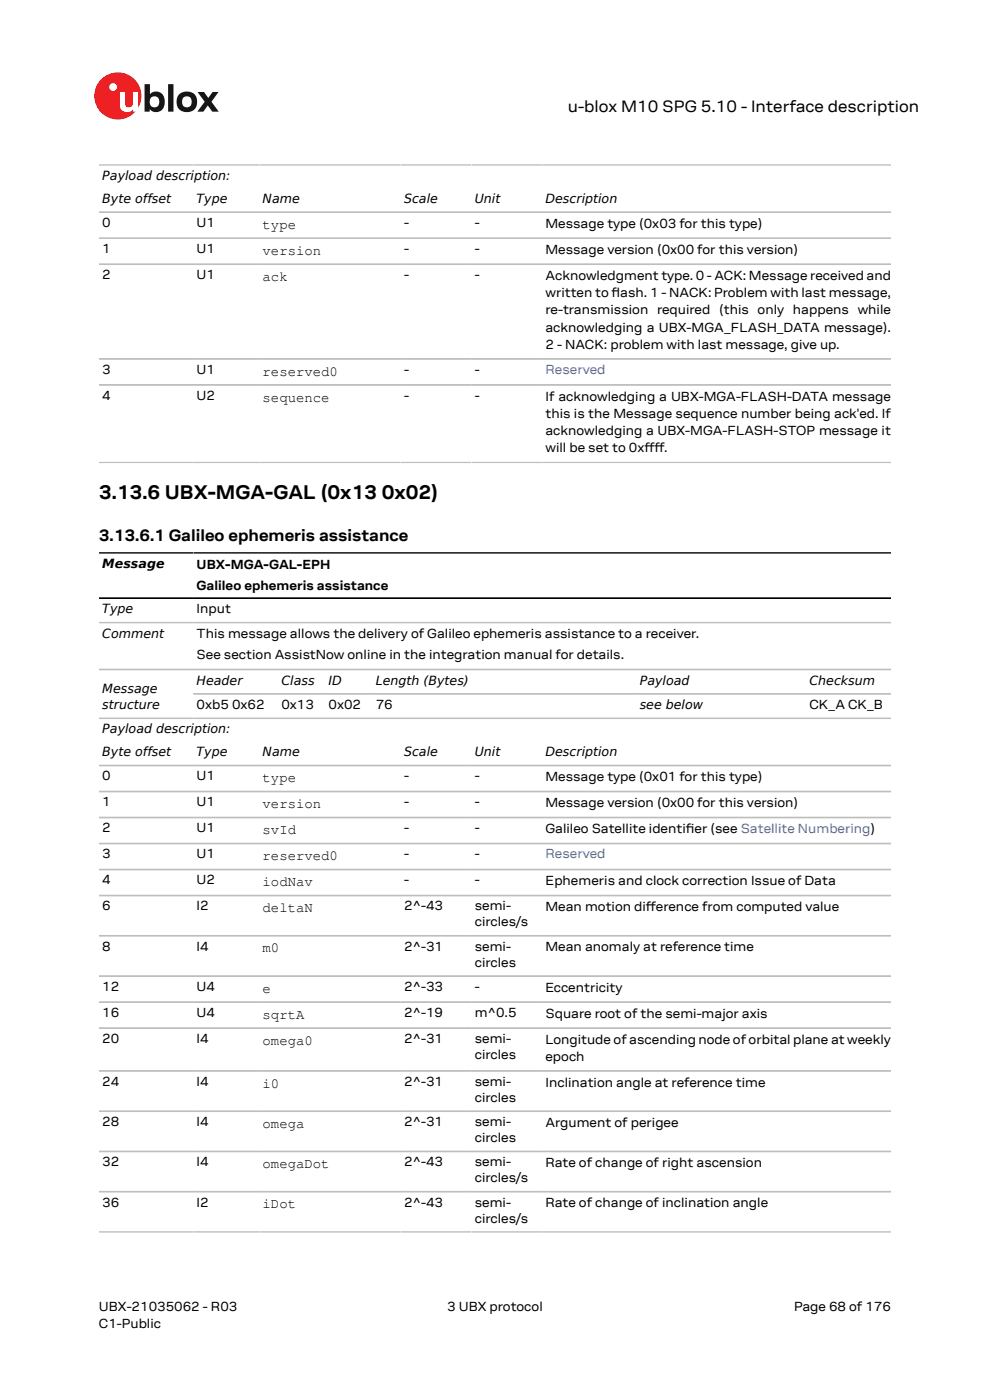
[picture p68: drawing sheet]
<svg xmlns="http://www.w3.org/2000/svg" width="210mm" height="297mm" viewBox="0 0 210 297" stroke-linecap="round" stroke-linejoin="round" font-family="sans-serif">
<defs><g id="words">
<text font-size="4.2" x="21" y="105.8">3.13.6 UBX-MGA-GAL (0x13 0x02)</text>
<g font-size="3.5">
<text x="120.4" y="23.7">u-blox M10 SPG 5.10 - Interface description</text>
<text x="21" y="114.9">3.13.6.1 Galileo ephemeris assistance</text>
</g>
<g font-size="3">
<text x="55.7" y="48.5">type</text>
<text x="55.7" y="54.1">version</text>
<text x="55.7" y="59.6">ack</text>
<text x="55.7" y="79.7">reserved0</text>
<text x="55.7" y="85.2">sequence</text>
<text x="55.7" y="165.9">type</text>
<text x="55.7" y="171.5">version</text>
<text x="55.7" y="177">svId</text>
<text x="55.7" y="182.5">reserved0</text>
<text x="55.7" y="188">iodNav</text>
<text x="55.7" y="193.5">deltaN</text>
<text x="55.7" y="202.1">m0</text>
<text x="55.7" y="210.6">e</text>
<text x="55.7" y="216.1">sqrtA</text>
<text x="55.7" y="221.6">omega0</text>
<text x="55.7" y="230.7">i0</text>
<text x="55.7" y="239.3">omega</text>
<text x="55.7" y="247.8">omegaDot</text>
<text x="55.7" y="256.3">iDot</text>
</g>
<g font-size="2.8">
<text x="21.7" y="48.2">0</text>
<text x="21.7" y="53.7">1</text>
<text x="41.7" y="48.2">U1</text>
<text x="41.7" y="53.7">U1</text>
<text x="85.7" y="48.2">-</text>
<text x="85.7" y="53.7">-</text>
<text x="100.7" y="48.2">-</text>
<text x="100.7" y="53.7">-</text>
<text x="115.7" y="48.3">Message type (0x03 for this type)</text>
<text x="115.7" y="53.8">Message version (0x00 for this version)</text>
<text x="21.7" y="59.2">2</text>
<text x="41.7" y="59.2">U1</text>
<text x="85.7" y="59.2">-</text>
<text x="100.7" y="59.2">-</text>
<text x="115.7" y="59.4">Acknowledgment type. 0 - ACK: Message received and</text>
<text x="115.7" y="63">written to fash. 1 - NACK: Problem with last message,</text>
<text x="129.7" y="63">l</text>
<text x="115.7" y="66.7">re-transmission required (this only happens while</text>
<text x="115.7" y="70.4">acknowledging a UBX-MGA_FLASH_DATA message).</text>
<text x="115.7" y="74">2 - NACK: problem with last message, give up.</text>
<text x="21.7" y="79.3">3</text>
<text x="41.7" y="79.3">U1</text>
<text x="85.7" y="79.3">-</text>
<text x="100.7" y="79.3">-</text>
<text x="21.7" y="84.8">4</text>
<text x="41.7" y="84.8">U2</text>
<text x="85.7" y="84.8">-</text>
<text x="100.7" y="84.8">-</text>
<text x="115.7" y="85">If acknowledging a UBX-MGA-FLASH-DATA message</text>
<text x="115.7" y="88.6">this is the Message sequence number being ack'ed. If</text>
<text x="115.7" y="92.3">acknowledging a UBX-MGA-FLASH-STOP message it</text>
<text x="115.7" y="96">will be set to 0xff.</text>
<text x="136.7" y="96">ff</text>
<text x="41.7" y="120.6">UBX-MGA-GAL-EPH</text>
<text x="41.7" y="125.1">Galileo ephemeris assistance</text>
<text x="41.7" y="130.1">Input</text>
<text x="41.7" y="135.4">This message allows the delivery of Galileo ephemeris assistance to a receiver.</text>
<text x="41.7" y="139.9">See section AssistNow online in the integration manual for details.</text>
<text x="41.7" y="150.4">0xb5 0x62</text>
<text x="59.7" y="150.4">0x13</text>
<text x="69.7" y="150.4">0x02</text>
<text x="79.7" y="150.4">76</text>
<text x="171.7" y="150.4">CK_A CK_B</text>
<text x="21.7" y="165.6">0</text>
<text x="41.7" y="165.6">U1</text>
<text x="85.7" y="165.6">-</text>
<text x="100.7" y="165.6">-</text>
<text x="115.7" y="165.7">Message type (0x01 for this type)</text>
<text x="21.7" y="171.1">1</text>
<text x="41.7" y="171.1">U1</text>
<text x="85.7" y="171.1">-</text>
<text x="100.7" y="171.1">-</text>
<text x="115.7" y="171.2">Message version (0x00 for this version)</text>
<text x="21.7" y="176.6">2</text>
<text x="41.7" y="176.6">U1</text>
<text x="85.7" y="176.6">-</text>
<text x="100.7" y="176.6">-</text>
<text x="115.7" y="176.7">Galileo Satellite identifer (see Satellite Numbering)</text>
<text x="145.5" y="176.7">i</text>
<text x="21.7" y="182.1">3</text>
<text x="41.7" y="182.1">U1</text>
<text x="85.7" y="182.1">-</text>
<text x="100.7" y="182.1">-</text>
<text x="21.7" y="187.6">4</text>
<text x="41.7" y="187.6">U2</text>
<text x="85.7" y="187.6">-</text>
<text x="100.7" y="187.6">-</text>
<text x="115.7" y="187.8">Ephemeris and clock correction Issue of Data</text>
<text x="21.7" y="193.2">6</text>
<text x="41.7" y="193.2">I2</text>
<text x="85.7" y="193.2">2^-43</text>
<text x="100.7" y="193.2">semi-</text>
<text x="100.7" y="196.5">circles/s</text>
<text x="115.7" y="193.3">Mean motion diference from computed value</text>
<text x="137" y="193.3">f</text>
<text x="21.7" y="201.7">8</text>
<text x="41.7" y="201.7">I4</text>
<text x="85.7" y="201.7">2^-31</text>
<text x="100.7" y="201.7">semi-</text>
<text x="115.7" y="201.8">Mean anomaly at reference time</text>
<text x="100.7" y="205.1">circles</text>
<text x="21.7" y="210.2">12</text>
<text x="21.7" y="215.7">16</text>
<text x="41.7" y="210.2">U4</text>
<text x="41.7" y="215.7">U4</text>
<text x="85.7" y="210.2">2^-33</text>
<text x="85.7" y="215.7">2^-19</text>
<text x="100.7" y="210.2">-</text>
<text x="100.7" y="215.7">m^0.5</text>
<text x="115.7" y="210.4">Eccentricity</text>
<text x="115.7" y="215.9">Square root of the semi-major axis</text>
<text x="21.7" y="221.3">20</text>
<text x="41.7" y="221.3">I4</text>
<text x="85.7" y="221.3">2^-31</text>
<text x="100.7" y="221.3">semi-</text>
<text x="115.7" y="221.4">Longitude of ascending node of orbital plane at weekly</text>
<text x="100.7" y="224.7">circles</text>
<text x="115.7" y="225.1">epoch</text>
<text x="21.7" y="230.4">24</text>
<text x="41.7" y="230.4">I4</text>
<text x="85.7" y="230.4">2^-31</text>
<text x="100.7" y="230.4">semi-</text>
<text x="100.7" y="233.8">circles</text>
<text x="115.7" y="230.5">Inclination angle at reference time</text>
<text x="21.7" y="238.9">28</text>
<text x="41.7" y="238.9">I4</text>
<text x="85.7" y="238.9">2^-31</text>
<text x="100.7" y="238.9">semi-</text>
<text x="115.7" y="239">Argument of perigee</text>
<text x="100.7" y="242.3">circles</text>
<text x="21.7" y="247.4">32</text>
<text x="41.7" y="247.4">I4</text>
<text x="85.7" y="247.4">2^-43</text>
<text x="100.7" y="247.4">semi-</text>
<text x="100.7" y="250.8">circles/s</text>
<text x="115.7" y="247.6">Rate of change of right ascension</text>
<text x="21.7" y="256">36</text>
<text x="41.7" y="256">I2</text>
<text x="85.7" y="256">2^-43</text>
<text x="100.7" y="256">semi-</text>
<text x="115.7" y="256.1">Rate of change of inclination angle</text>
<text x="100.7" y="259.4">circles/s</text>
<text x="21" y="278">UBX-21035062 - R03</text>
<text x="21" y="281.8">C1-Public</text>
<text x="94.9" y="278">3 UBX protocol</text>
<text x="168.4" y="278">Page 68 of 176</text>
</g>
<g font-size="2.8" fill="#4664b4">
<text x="115.7" y="79.3">Reserved</text>
<text x="115.7" y="182.1">Reserved</text>
</g>
<g font-size="2.7">
<text x="21.7" y="38.2">Payload description:</text>
<text x="21.7" y="43">Byte offset</text>
<text x="41.7" y="43">Type</text>
<text x="55.7" y="43">Name</text>
<text x="85.7" y="43">Scale</text>
<text x="100.7" y="43">Unit</text>
<text x="115.7" y="43">Description</text>
<text x="21.7" y="120.5">Message</text>
<text x="21.7" y="130.1">Type</text>
<text x="21.7" y="135.3">Comment</text>
<text x="21.7" y="147">Message</text>
<text x="41.7" y="145.2">Header</text>
<text x="59.7" y="145.2">Class</text>
<text x="69.7" y="145.2">ID</text>
<text x="79.7" y="145.2">Length (Bytes)</text>
<text x="135.7" y="145.2">Payload</text>
<text x="171.7" y="145.2">Checksum</text>
<text x="21.7" y="150.4">structure</text>
<text x="21.7" y="155.6">Payload description:</text>
<text x="135.7" y="150.4">see below</text>
<text x="21.7" y="160.4">Byte offset</text>
<text x="41.7" y="160.4">Type</text>
<text x="55.7" y="160.4">Name</text>
<text x="85.7" y="160.4">Scale</text>
<text x="100.7" y="160.4">Unit</text>
<text x="115.7" y="160.4">Description</text>
</g>
</g></defs>
<circle cx="25" cy="20.4" r="5" fill="#ed2023"/>
<circle cx="24" cy="18.5" r=".83" fill="#fff"/>
<g fill="#151516">
<path d="M35.7 17.9h1.1v5.8h-1.1z"/>
<path d="M41.9 19.5h1.4l.9 1.3 .9-1.3h1.3l-1.6 2.1 1.6 2.1h-1.4l-.9-1.3-1 1.3h-1.2l1.5-2.1z"/>
<path d="M32 20.7a1.17 1.17 0 0 0-.1 1.5 1.17 1.17 0 0 0 1.4 .4 1.16 1.16 0 0 0 .4-1.6 1.16 1.16 0 0 0-1.7-.3zM30.7 17.9h1.1v2.1a1.82 1.82 0 0 1 2.2-.4 1.82 1.82 0 0 1 .9 2 1.83 1.83 0 0 1-1 2 1.83 1.83 0 0 1-2.1-.5v.6h-1.1z"/>
<path d="M38.9 20.7a1.18 1.18 0 0 0-.2 1.5 1.18 1.18 0 0 0 1.5 .4 1.18 1.18 0 0 0 .4-1.5 1.18 1.18 0 0 0-1.5-.5zM37.4 21.6a2.25 2.25 0 0 1 4.5 0 2.25 2.25 0 0 1-4.5 0z"/>
</g>
<path d="M25.4 19.5h1.1v2.5a.84 .84 0 0 0 1 .8 .84 .84 0 0 0 .7-1v-2.3h1.1v4.2h-1.1v-.5a1.59 1.59 0 0 1-1.8 .5 1.59 1.59 0 0 1-1-1.5z" fill="#fff"/>
<g fill="none" stroke="#bebebe" stroke-width=".35">
<path d="M21 35h168M21 45h168M21 50.5h168M21 56h168M21 76.2h168M21 81.7h168M21 98.1h168M21 132.1h168M21 142h168M21 152.4h168M41 147.2h148M21 162.4h168"/>
<path d="M21 167.9h168M21 173.4h168M21 179h168M21 184.5h168M21 190h168M21 198.5h168M21 207.1h168M21 212.6h168M21 218.1h168M21 227.2h168M21 235.7h168M21 244.3h168"/>
<path d="M21 252.8h168M21 261.3h168"/>
</g>
<path d="M21 117.3h168M21 126.9h168" fill="none" stroke="#000" stroke-width=".35"/>
<use href="#words"/>
</svg>
